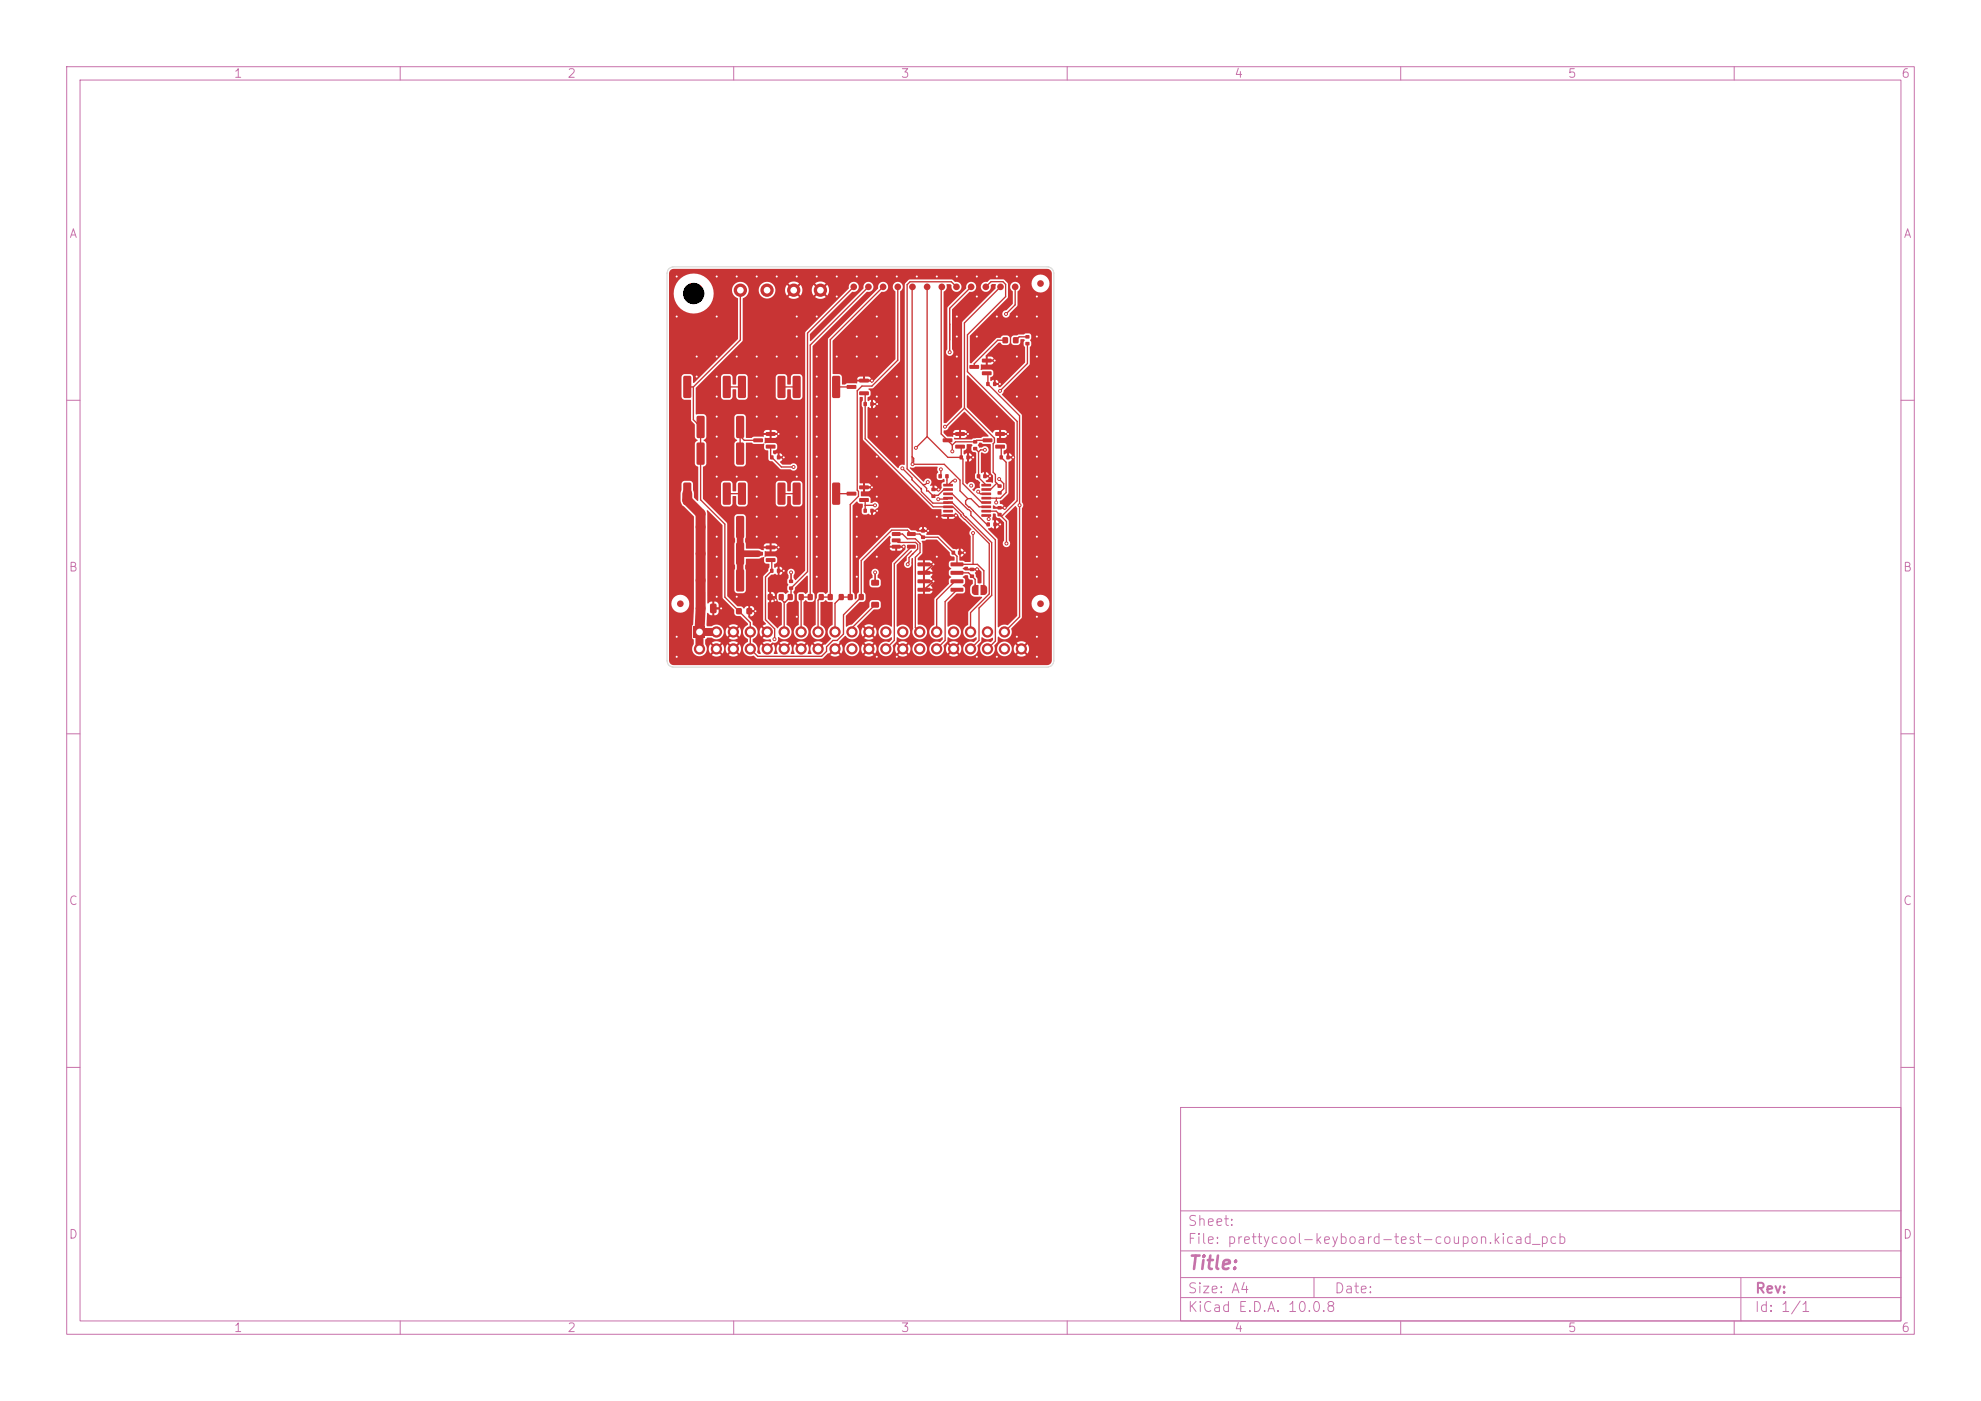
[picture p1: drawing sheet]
<svg xmlns="http://www.w3.org/2000/svg" width="297mm" height="210mm" viewBox="0 0 297 210" stroke-linecap="round" stroke-linejoin="round" font-family="sans-serif">
<defs><g id="words">
<text font-size="2" fill="#c872ab" x="178" y="190.8">Title:</text>
<g font-size="1.5" fill="#c872ab">
<text x="178" y="184.1">Sheet:</text>
<text x="178" y="186.8">File: prettycool-keyboard-test-coupon.kicad_pcb</text>
<text x="178" y="197">KiCad E.D.A. 10.0.8</text>
<text x="178" y="194.2">Size: A4</text>
<text x="200" y="194.2">Date:</text>
<text x="263" y="197">Id: 1/1</text>
<text x="263" y="194.2">Rev:</text>
</g>
<g font-size="1.3" fill="#c872ab">
<text x="35" y="12">1</text>
<text x="85" y="12">2</text>
<text x="135" y="12">3</text>
<text x="185" y="12">4</text>
<text x="235" y="12">5</text>
<text x="285" y="12">6</text>
<text x="10.3" y="36">A</text>
<text x="285.3" y="36">A</text>
<text x="10.2" y="86">B</text>
<text x="285.2" y="86">B</text>
<text x="10.2" y="136">C</text>
<text x="285.2" y="136">C</text>
<text x="10.2" y="186">D</text>
<text x="285.2" y="186">D</text>
<text x="35" y="200">1</text>
<text x="85" y="200">2</text>
<text x="135" y="200">3</text>
<text x="185" y="200">4</text>
<text x="235" y="200">5</text>
<text x="285" y="200">6</text>
</g>
</g></defs>
<g fill="none" stroke="#c872ab" stroke-width=".15">
<path d="M10 10h277v190h-277zM12 12h273v186h-273zM60 10v2M110 10v2M160 10v2M210 10v2M260 10v2M10 60h2M285 60h2M10 110h2M285 110h2M10 160h2"/>
<path d="M177 166h108v32h-108zM285 160h2M60 198v2M110 198v2M160 198v2M177 194.5h108M177 191.5h108M177 187.5h108M177 181.5h108M197 191.5v3M210 198v2M260 198v2"/>
<path d="M261 191.5v6.5"/>
</g>
<g fill="#c83434">
<path d="M104.5 66.4l.9-.1 .2 .2v2.9l-.1 .3h-.8l-.3-.2z"/>
<path d="M110.4 66.4l.9-.1 .3 .2v2.9l-.2 .3h-.8l-.2-.2z"/>
<path d="M147.9 57.3h.4v.5h-.4z"/>
<path d="M148.9 57.3h.5v.5h-.5z"/>
<path d="M110.7 56.4l.9-.1 .2 .2v2.9l-.1 .3h-.8l-.3-.2z"/>
<path d="M116.6 56.4l.9-.1 .3 .2v2.9l-.2 .3h-.8l-.2-.2z"/>
<path d="M149.6 73.7h.5v.4h-.5z"/>
<path d="M149.6 72.6h.5v.5h-.5z"/>
<path d="M137.6 84.3h1.8l.1 .5-.2 .1h-1.7l-.1-.2z"/>
<path d="M137.6 85.6h1.8l.1 .5-.2 .1h-1.7l-.1-.2z"/>
<path d="M137.6 86.9l1.8-.1 .1 .5-.2 .1h-1.7l-.1-.1z"/>
<path d="M137.6 88.1h1.8l.1 .5-.2 .1h-1.7l-.1-.1z"/>
<path d="M142.5 88.1h1.9v.5l-.1 .1h-1.7l-.1-.1z"/>
<path d="M142.5 86.9l1.9-.1v.5l-.1 .1h-1.7l-.1-.1z"/>
<path d="M142.5 85.6h1.9v.5l-.1 .1h-1.7l-.1-.2z"/>
<path d="M142.5 84.3h1.9v.5l-.1 .1h-1.7l-.1-.2z"/>
<path d="M143.2 66.7h1.4l.1 .5-.2 .1-1.2-.1-.1-.1z"/>
<path d="M143.2 64.8h1.4l.1 .5-.2 .1-1.2-.1-.1-.1z"/>
<path d="M141.4 65.7h1.3l.1 .5-.2 .1h-1.2l-.1-.1z"/>
<path d="M118.3 86.9h.6v.5h-.6z"/>
<path d="M118.3 87.9h.6v.5h-.6z"/>
<path d="M146.5 71.1h.4v.6h-.4z"/>
<path d="M147.4 71.1h.5v.6h-.5z"/>
<path d="M128.8 58.7h1.4l.1 .5-.2 .1-1.2-.1-.1-.1z"/>
<path d="M128.8 56.8h1.4l.1 .5-.2 .1-1.2-.1-.1-.1z"/>
<path d="M127 57.7h1.3l.1 .5-.2 .1h-1.2l-.1-.1z"/>
<path d="M115.5 68.3h.4v.5h-.4z"/>
<path d="M116.5 68.3h.5v.5h-.5z"/>
<path d="M118.9 56.4l.9-.1 .2 .2 .1 2.9-.2 .3h-.8l-.3-.2z"/>
<path d="M124.8 56.4l.9-.1 .3 .2v2.9l-.2 .3h-.8l-.2-.2z"/>
<path d="M130.7 87h1v.7h-1z"/>
<path d="M130.7 90.3h1v.7h-1z"/>
<path d="M143.9 68.3h.4v.5h-.4z"/>
<path d="M144.9 68.3h.5v.5h-.5z"/>
<path d="M118.9 72.4l.9-.1 .2 .2 .1 2.9-.2 .3h-.8l-.3-.2z"/>
<path d="M124.8 72.4l.9-.1 .3 .2v2.9l-.2 .3h-.8l-.2-.2z"/>
<path d="M110.4 91.2h.8v.8h-.8z"/>
<path d="M111.9 91.2h.8v.8h-.8z"/>
<path d="M102.5 72.4l.9-.1 .2 .2v2.9l-.1 .3h-.8l-.3-.2z"/>
<path d="M108.4 72.4l.9-.1 .3 .2v2.9l-.2 .3h-.8l-.2-.2z"/>
<path d="M149.2 66.7h1.4l.1 .5-.2 .1-1.2-.1-.1-.1z"/>
<path d="M149.2 64.8h1.4l.1 .5-.2 .1-1.2-.1-.1-.1z"/>
<path d="M147.4 65.7h1.3l.1 .5-.2 .1h-1.2l-.1-.1z"/>
<path d="M129.5 60.3h.4v.5h-.4z"/>
<path d="M130.5 60.3h.5v.5h-.5z"/>
<path d="M150.3 50.6h.8v.8h-.8z"/>
<path d="M151.9 50.6h.8v.8h-.8z"/>
<path d="M142.7 82.6h.5v.5h-.5z"/>
<path d="M143.7 82.6h.4v.5h-.4z"/>
<path d="M104.5 77.4l.9-.1 .2 .2v2.9l-.1 .3h-.8l-.3-.2z"/>
<path d="M110.4 77.4l.9-.1 .3 .2v2.9l-.2 .3h-.8l-.2-.2z"/>
<path d="M122.8 89.1h.7v.8h-.7z"/>
<path d="M121.1 89.1h.7v.8h-.7z"/>
<path d="M147.2 55.7h1.4l.1 .5-.2 .1-1.2-.1-.1-.1z"/>
<path d="M147.2 53.8h1.4l.1 .5-.2 .1-1.2-.1-.1-.1z"/>
<path d="M145.4 54.7h1.3l.1 .5-.2 .1h-1.2l-.1-.1z"/>
<path d="M128.8 74.7h1.4l.1 .5-.2 .1-1.2-.1-.1-.1z"/>
<path d="M128.8 72.8h1.4l.1 .5-.2 .1-1.2-.1-.1-.1z"/>
<path d="M127 73.7h1.3l.1 .5-.2 .1h-1.2l-.1-.1z"/>
<path d="M139.7 74.2h.5v.4h-.5z"/>
<path d="M139.7 73.1h.5v.5h-.5z"/>
<path d="M104.5 81.4l.9-.1 .2 .2v2.9l-.1 .3h-.8l-.3-.2z"/>
<path d="M110.4 81.4l.9-.1 .3 .2v2.9l-.2 .3h-.8l-.2-.2z"/>
<path d="M145.4 86.1h.6v.5h-.6z"/>
<path d="M145.4 85.1h.6v.5h-.6z"/>
<path d="M102.5 56.4l.9-.1 .2 .2v2.9l-.1 .3h-.8l-.3-.2z"/>
<path d="M108.4 56.4l.9-.1 .3 .2v2.9l-.2 .3h-.8l-.2-.2z"/>
<path d="M153.8 51.3h.5v.4h-.5z"/>
<path d="M153.8 50.3h.5v.4h-.5z"/>
<path d="M114.8 66.7h1.4l.1 .5-.2 .1-1.2-.1-.1-.1z"/>
<path d="M114.8 64.8h1.4l.1 .5-.2 .1-1.2-.1-.1-.1z"/>
<path d="M113 65.7h1.3l.1 .5-.1 .1h-1.3l-.1-.1z"/>
<path d="M145.9 67h.6v.5h-.6z"/>
<path d="M145.9 66h.6v.5h-.6z"/>
<path d="M140.7 71.1h.5v.6h-.5z"/>
<path d="M141.7 71.1h.5v.6h-.5z"/>
<path d="M133.7 79.8h1.2l.1 .5-.1 .1-1.1-.1-.1-.1z"/>
<path d="M133.7 80.7h1.2l.1 .5-.1 .1h-1.1l-.1-.1z"/>
<path d="M133.7 81.7h1.2l.1 .5-.1 .1-1.1-.1-.1-.1z"/>
<path d="M136 81.7h1.2l.1 .5-.2 .1-1-.1-.1-.1z"/>
<path d="M136 79.8h1.2l.1 .5-.2 .1-1-.1-.1-.1z"/>
<path d="M110.7 72.4l.9-.1 .2 .2v2.9l-.1 .3h-.8l-.3-.2z"/>
<path d="M116.6 72.4l.9-.1 .3 .2v2.9l-.2 .3h-.8l-.2-.2z"/>
<path d="M115.5 85.3h.4v.5h-.4z"/>
<path d="M116.5 85.3h.5v.5h-.5z"/>
<path d="M116.8 89.1h.7v.8h-.7z"/>
<path d="M115.1 89.1h.7v.8h-.7z"/>
<path d="M104.6 90.5h.7l.2 .1v1.1l-.1 .2h-.6l-.2-.1z"/>
<path d="M106.5 90.5h.7l.2 .1v1.1l-.1 .2h-.6l-.2-.1z"/>
<path d="M129.5 76.3h.4v.5h-.4z"/>
<path d="M130.5 76.3h.5v.5h-.5z"/>
<path d="M119.8 89.1h.7v.8h-.7z"/>
<path d="M118.1 89.1h.7v.8h-.7z"/>
<path d="M128.8 89.1h.7v.8h-.7z"/>
<path d="M127.1 89.1h.7v.8h-.7z"/>
<path d="M138.1 80.3h.6v.5h-.6z"/>
<path d="M138.1 79.3h.6v.5h-.6z"/>
<path d="M125.8 89.1h.7v.8h-.7z"/>
<path d="M124.1 89.1h.7v.8h-.7z"/>
<path d="M147.9 78.3h.5v.6h-.5z"/>
<path d="M148.9 78.3h.5v.6h-.5z"/>
<path d="M104.5 85.4l.9-.1 .2 .2v2.9l-.1 .3h-.8l-.3-.2z"/>
<path d="M110.4 85.4l.9-.1 .3 .2v2.9l-.2 .3h-.8l-.2-.2z"/>
<path d="M145.9 87.8l.8-.1v1.5h-.7l-.3-.3v-.8z"/>
<path d="M147 87.7h.7l.3 .3v.8l-.3 .4h-.7z"/>
<path d="M149.6 76.9h.5v.5h-.5z"/>
<path d="M149.6 75.9h.5v.4h-.5z"/>
<path d="M141.4 72.6l1.4-.1 .1 .4h-1.4z"/>
<path d="M141.4 73.2h1.4l.1 .3-1.4 .1z"/>
<path d="M141.4 73.9l1.4-.1 .1 .4h-1.4z"/>
<path d="M141.4 74.5h1.4l.1 .3-1.4 .1z"/>
<path d="M141.4 75.2l1.4-.1 .1 .4h-1.4z"/>
<path d="M141.4 75.8h1.4l.1 .3-1.4 .1z"/>
<path d="M141.4 76.5l1.4-.1 .1 .4h-1.4z"/>
<path d="M141.4 77.1h1.4l.1 .3-1.4 .1z"/>
<path d="M147.2 77.1h1.3l.1 .3-1.4 .1z"/>
<path d="M147.2 76.5l1.3-.1 .1 .4h-1.4z"/>
<path d="M147.2 75.8h1.3l.1 .3-1.4 .1z"/>
<path d="M147.2 75.2l1.3-.1 .1 .4h-1.4z"/>
<path d="M147.2 74.5h1.3l.1 .3-1.4 .1z"/>
<path d="M147.2 73.9l1.3-.1 .1 .4h-1.4z"/>
<path d="M147.2 73.2h1.3l.1 .3-1.4 .1z"/>
<path d="M147.2 72.6l1.3-.1 .1 .4h-1.4z"/>
<path d="M149.9 68.3h.4v.5h-.4z"/>
<path d="M150.9 68.3h.5v.5h-.5z"/>
<path d="M104.5 62.4l.9-.1 .2 .2v2.9l-.1 .3h-.8l-.3-.2z"/>
<path d="M110.4 62.4l.9-.1 .3 .2v2.9l-.2 .3h-.8l-.2-.2z"/>
<path d="M114.8 83.7h1.4l.1 .5-.2 .1-1.2-.1-.1-.1z"/>
<path d="M114.8 81.8h1.4l.1 .5-.2 .1-1.2-.1-.1-.1z"/>
<path d="M113 82.7h1.3l.1 .5-.1 .1h-1.3l-.1-.1z"/>
<path d="M104 93.9h1.7v1.7h-1.7z"/>
<circle cx="111" cy="43.5" r="1"/>
<circle cx="128" cy="43" r=".5"/>
<circle cx="147.8" cy="43" r=".5"/>
<circle cx="152.2" cy="43" r=".5"/>
<circle cx="141.2" cy="43" r=".5"/>
<circle cx="136.8" cy="43" r=".5"/>
<circle cx="156" cy="90.5" r=".5"/>
<circle cx="143.4" cy="43" r=".5"/>
<circle cx="132.4" cy="43" r=".5"/>
<circle cx="119" cy="43.5" r="1"/>
<circle cx="139" cy="43" r=".5"/>
<circle cx="130.2" cy="43" r=".5"/>
<circle cx="150" cy="43" r=".5"/>
<circle cx="156" cy="42.5" r=".5"/>
<circle cx="145.6" cy="43" r=".5"/>
<circle cx="123" cy="43.5" r="1"/>
<circle cx="134.6" cy="43" r=".5"/>
<circle cx="115" cy="43.5" r="1"/>
<circle cx="102" cy="90.5" r=".5"/>
<circle cx="104.9" cy="97.3" r=".85"/>
<circle cx="107.4" cy="94.7" r=".85"/>
<circle cx="107.4" cy="97.3" r=".85"/>
<circle cx="110" cy="94.7" r=".85"/>
<circle cx="110" cy="97.3" r=".85"/>
<circle cx="112.5" cy="94.7" r=".85"/>
<circle cx="112.5" cy="97.3" r=".85"/>
<circle cx="115" cy="94.7" r=".85"/>
<circle cx="115" cy="97.3" r=".85"/>
<circle cx="117.6" cy="94.7" r=".85"/>
<circle cx="117.6" cy="97.3" r=".85"/>
<circle cx="120.1" cy="94.7" r=".85"/>
<circle cx="120.1" cy="97.3" r=".85"/>
<circle cx="122.7" cy="94.7" r=".85"/>
<circle cx="122.7" cy="97.3" r=".85"/>
<circle cx="125.2" cy="94.7" r=".85"/>
<circle cx="125.2" cy="97.3" r=".85"/>
<circle cx="127.7" cy="94.7" r=".85"/>
<circle cx="127.7" cy="97.3" r=".85"/>
<circle cx="130.3" cy="94.7" r=".85"/>
<circle cx="130.3" cy="97.3" r=".85"/>
<circle cx="132.8" cy="94.7" r=".85"/>
<circle cx="132.8" cy="97.3" r=".85"/>
<circle cx="135.4" cy="94.7" r=".85"/>
<circle cx="135.4" cy="97.3" r=".85"/>
<circle cx="137.9" cy="94.7" r=".85"/>
<circle cx="137.9" cy="97.3" r=".85"/>
<circle cx="140.4" cy="94.7" r=".85"/>
<circle cx="140.4" cy="97.3" r=".85"/>
<circle cx="143" cy="94.7" r=".85"/>
<circle cx="143" cy="97.3" r=".85"/>
<circle cx="145.5" cy="94.7" r=".85"/>
<circle cx="145.5" cy="97.3" r=".85"/>
<circle cx="148.1" cy="94.7" r=".85"/>
<circle cx="148.1" cy="97.3" r=".85"/>
<circle cx="150.6" cy="94.7" r=".85"/>
<circle cx="150.6" cy="97.3" r=".85"/>
<circle cx="153.1" cy="97.3" r=".85"/>
<circle cx="145.9" cy="79.9" r=".3"/>
<circle cx="147.7" cy="67.4" r=".3"/>
<circle cx="149.8" cy="71.8" r=".3"/>
<circle cx="141.1" cy="70.3" r=".3"/>
<circle cx="149.9" cy="58.6" r=".3"/>
<circle cx="146.7" cy="73.7" r=".3"/>
<circle cx="152.9" cy="75.7" r=".3"/>
<circle cx="119.4" cy="92.4" r=".3"/>
<circle cx="122.5" cy="47.5" r=".3"/>
<circle cx="131.5" cy="41.5" r=".3"/>
<circle cx="107.4" cy="89.4" r=".3"/>
<circle cx="146.5" cy="98.5" r=".3"/>
<circle cx="116.4" cy="71.4" r=".3"/>
<circle cx="155.5" cy="83.4" r=".3"/>
<circle cx="134.5" cy="56.4" r=".3"/>
<circle cx="110.4" cy="53.4" r=".3"/>
<circle cx="122.5" cy="68.4" r=".3"/>
<circle cx="122.5" cy="41.5" r=".3"/>
<circle cx="128.5" cy="80.4" r=".3"/>
<circle cx="151.9" cy="68.6" r=".3"/>
<circle cx="113.4" cy="71.4" r=".3"/>
<circle cx="113.4" cy="89.4" r=".3"/>
<circle cx="107.4" cy="62.4" r=".3"/>
<circle cx="119.4" cy="71.4" r=".3"/>
<circle cx="145.1" cy="65" r=".3"/>
<circle cx="119.4" cy="80.4" r=".3"/>
<circle cx="104.4" cy="53.4" r=".3"/>
<circle cx="104.4" cy="56.4" r=".3"/>
<circle cx="143.5" cy="50.4" r=".3"/>
<circle cx="116.7" cy="65" r=".3"/>
<circle cx="125.5" cy="44.5" r=".3"/>
<circle cx="113.4" cy="80.4" r=".3"/>
<circle cx="143.5" cy="59.4" r=".3"/>
<circle cx="135.5" cy="82" r=".3"/>
<circle cx="128.5" cy="41.5" r=".3"/>
<circle cx="130.7" cy="57" r=".3"/>
<circle cx="101.4" cy="95.5" r=".3"/>
<circle cx="143.5" cy="41.5" r=".3"/>
<circle cx="143.3" cy="77.3" r=".3"/>
<circle cx="140.5" cy="41.5" r=".3"/>
<circle cx="139.9" cy="84.6" r=".3"/>
<circle cx="107.4" cy="86.4" r=".3"/>
<circle cx="101.4" cy="41.5" r=".3"/>
<circle cx="134.5" cy="41.5" r=".3"/>
<circle cx="146.5" cy="85.4" r=".3"/>
<circle cx="113.4" cy="53.4" r=".3"/>
<circle cx="128.5" cy="86.4" r=".3"/>
<circle cx="117.5" cy="85.6" r=".3"/>
<circle cx="155.5" cy="80.4" r=".3"/>
<circle cx="119.4" cy="65.4" r=".3"/>
<circle cx="122.5" cy="77.4" r=".3"/>
<circle cx="155.5" cy="95.5" r=".3"/>
<circle cx="152.5" cy="47.5" r=".3"/>
<circle cx="148.4" cy="71.4" r=".3"/>
<circle cx="128.5" cy="83.4" r=".3"/>
<circle cx="155.5" cy="68.4" r=".3"/>
<circle cx="140.7" cy="73.4" r=".3"/>
<circle cx="155.5" cy="74.4" r=".3"/>
<circle cx="155.5" cy="92.4" r=".3"/>
<circle cx="107.4" cy="71.4" r=".3"/>
<circle cx="113.4" cy="74.4" r=".3"/>
<circle cx="122.5" cy="56.4" r=".3"/>
<circle cx="155.5" cy="50.4" r=".3"/>
<circle cx="116.4" cy="62.4" r=".3"/>
<circle cx="139.1" cy="79.6" r=".3"/>
<circle cx="125.5" cy="53.4" r=".3"/>
<circle cx="107.4" cy="47.5" r=".3"/>
<circle cx="155.5" cy="71.4" r=".3"/>
<circle cx="110.4" cy="89.4" r=".3"/>
<circle cx="107.4" cy="80.4" r=".3"/>
<circle cx="119.4" cy="41.5" r=".3"/>
<circle cx="155.5" cy="86.4" r=".3"/>
<circle cx="149.9" cy="57.6" r=".3"/>
<circle cx="122.5" cy="74.4" r=".3"/>
<circle cx="150.6" cy="76.1" r=".3"/>
<circle cx="107.4" cy="83.4" r=".3"/>
<circle cx="155.5" cy="47.5" r=".3"/>
<circle cx="113.4" cy="41.5" r=".3"/>
<circle cx="131.5" cy="65.4" r=".3"/>
<circle cx="146.5" cy="41.5" r=".3"/>
<circle cx="113.4" cy="77.4" r=".3"/>
<circle cx="155.5" cy="44.5" r=".3"/>
<circle cx="146.5" cy="50.4" r=".3"/>
<circle cx="134.5" cy="65.4" r=".3"/>
<circle cx="131.5" cy="53.4" r=".3"/>
<circle cx="107.4" cy="56.4" r=".3"/>
<circle cx="107.4" cy="74.4" r=".3"/>
<circle cx="119.4" cy="50.4" r=".3"/>
<circle cx="146.5" cy="44.5" r=".3"/>
<circle cx="149.5" cy="62.4" r=".3"/>
<circle cx="119.4" cy="62.4" r=".3"/>
<circle cx="149.5" cy="47.5" r=".3"/>
<circle cx="117.5" cy="68.6" r=".3"/>
<circle cx="131.5" cy="71.4" r=".3"/>
<circle cx="128.5" cy="50.4" r=".3"/>
<circle cx="107.4" cy="68.4" r=".3"/>
<circle cx="113.4" cy="68.4" r=".3"/>
<circle cx="119.4" cy="68.4" r=".3"/>
<circle cx="137.5" cy="41.5" r=".3"/>
<circle cx="128.5" cy="77.4" r=".3"/>
<circle cx="110.4" cy="71.4" r=".3"/>
<circle cx="155.5" cy="65.4" r=".3"/>
<circle cx="149.5" cy="98.5" r=".3"/>
<circle cx="134.5" cy="59.4" r=".3"/>
<circle cx="134.5" cy="62.4" r=".3"/>
<circle cx="131.5" cy="62.4" r=".3"/>
<circle cx="155.5" cy="56.4" r=".3"/>
<circle cx="131.5" cy="83.4" r=".3"/>
<circle cx="134.5" cy="98.5" r=".3"/>
<circle cx="122.5" cy="62.4" r=".3"/>
<circle cx="143.5" cy="53.4" r=".3"/>
<circle cx="139.9" cy="87.1" r=".3"/>
<circle cx="107.4" cy="41.5" r=".3"/>
<circle cx="131.5" cy="47.5" r=".3"/>
<circle cx="107.4" cy="65.4" r=".3"/>
<circle cx="122.5" cy="71.4" r=".3"/>
<circle cx="116.4" cy="80.4" r=".3"/>
<circle cx="122.5" cy="59.4" r=".3"/>
<circle cx="107.4" cy="53.4" r=".3"/>
<circle cx="152.5" cy="41.5" r=".3"/>
<circle cx="143.5" cy="47.5" r=".3"/>
<circle cx="122.5" cy="65.4" r=".3"/>
<circle cx="116.4" cy="41.5" r=".3"/>
<circle cx="155.5" cy="59.4" r=".3"/>
<circle cx="131.5" cy="60.6" r=".3"/>
<circle cx="119.4" cy="53.4" r=".3"/>
<circle cx="116.4" cy="92.4" r=".3"/>
<circle cx="155.5" cy="77.4" r=".3"/>
<circle cx="116.4" cy="53.4" r=".3"/>
<circle cx="122.5" cy="86.4" r=".3"/>
<circle cx="113.3" cy="91.6" r=".3"/>
<circle cx="122.5" cy="83.4" r=".3"/>
<circle cx="131.5" cy="50.4" r=".3"/>
<circle cx="101.4" cy="47.5" r=".3"/>
<circle cx="131.5" cy="80.4" r=".3"/>
<circle cx="131.5" cy="98.5" r=".3"/>
<circle cx="145.9" cy="68.6" r=".3"/>
<circle cx="116.3" cy="90" r=".3"/>
<circle cx="119.4" cy="83.4" r=".3"/>
<circle cx="128.5" cy="53.4" r=".3"/>
<circle cx="116.7" cy="82.1" r=".3"/>
<circle cx="122.5" cy="53.4" r=".3"/>
<circle cx="149.5" cy="41.5" r=".3"/>
<circle cx="140.5" cy="83.4" r=".3"/>
<circle cx="151.1" cy="65" r=".3"/>
<circle cx="149.1" cy="54" r=".3"/>
<circle cx="144.7" cy="82.8" r=".3"/>
<circle cx="113.4" cy="62.4" r=".3"/>
<circle cx="152.5" cy="53.4" r=".3"/>
<circle cx="140.5" cy="77.4" r=".3"/>
<circle cx="116.4" cy="77.4" r=".3"/>
<circle cx="125.5" cy="41.5" r=".3"/>
<circle cx="131.5" cy="76.6" r=".3"/>
<circle cx="131.5" cy="59.4" r=".3"/>
<circle cx="110.4" cy="41.5" r=".3"/>
<circle cx="155.5" cy="62.4" r=".3"/>
<circle cx="131.5" cy="74.4" r=".3"/>
<circle cx="113.4" cy="56.4" r=".3"/>
<circle cx="152.5" cy="59.4" r=".3"/>
<circle cx="134.5" cy="68.4" r=".3"/>
<circle cx="108.1" cy="91.2" r=".3"/>
<circle cx="122.5" cy="80.4" r=".3"/>
<circle cx="155.5" cy="98.5" r=".3"/>
<circle cx="113.4" cy="59.4" r=".3"/>
<circle cx="130.7" cy="73.1" r=".3"/>
<circle cx="113.4" cy="86.4" r=".3"/>
<circle cx="149.9" cy="78.6" r=".3"/>
<circle cx="155.5" cy="53.4" r=".3"/>
<circle cx="119.4" cy="77.4" r=".3"/>
<circle cx="131.5" cy="68.4" r=".3"/>
<circle cx="119.4" cy="47.5" r=".3"/>
<circle cx="152.5" cy="95.5" r=".3"/>
<circle cx="101.4" cy="98.5" r=".3"/>
<circle cx="143.5" cy="56.4" r=".3"/>
<circle cx="107.4" cy="59.4" r=".3"/>
<circle cx="141.7" cy="64" r=".3"/>
<circle cx="150.9" cy="81.5" r=".3"/>
<circle cx="137.3" cy="67.1" r=".3"/>
<circle cx="142.8" cy="67.7" r=".3"/>
<circle cx="143.2" cy="72" r=".3"/>
<circle cx="150.8" cy="47.1" r=".3"/>
<circle cx="118.6" cy="85.8" r=".3"/>
<circle cx="131.2" cy="85.8" r=".3"/>
<circle cx="135.3" cy="70.2" r=".3"/>
<circle cx="119" cy="70" r=".3"/>
<circle cx="149.3" cy="75.3" r=".3"/>
<circle cx="136.8" cy="69.6" r=".3"/>
<circle cx="139.1" cy="72.3" r=".3"/>
<circle cx="145.6" cy="72.8" r=".3"/>
<circle cx="140.7" cy="74.8" r=".3"/>
<circle cx="131.2" cy="75.7" r=".3"/>
<circle cx="136.1" cy="84.6" r=".3"/>
<circle cx="148.2" cy="77.8" r=".3"/>
<circle cx="142.4" cy="52.8" r=".3"/>
<circle cx="116.1" cy="95.8" r=".3"/>
</g>
<g fill="none" stroke="#c83434" stroke-width=".2">
<path d="M103 58h1M104 58v4.9l1 1.1M109 58h2.2M111 43.5v7.5l-7 7M117.2 58h2.2M125.4 58h2.3M128 43l-6.9 6.9v35.8l-2.5 2.5v1.2l-.9 .9h-.1M129.5 59h.1M129.5 59l.2 .1v6.7l10.2 10.2h3l1.2 1.2v.1l4.2 4.2v7.5l-2.8 2.8v2.9M129.6 59h.1M130.2 43l-8.7 8.7v37.8h-1.4M132.4 43l-7.9 7.9v38.6h-1.4l-.5 .5v4.7"/>
<path d="M134.6 43v11l-3.9 3.9h-1.5l-.7 .7v14.9l.2 .2v.7l-1.2 1.2v13.9h-1.4l-.9 .9v4.3M136.8 43v26.4l.1 .2h4.7l2.3 2.4v1.6l1.2 1.1M139 43v22.4M141.2 43l-.1 .1v22l1.7 1.6M142.4 48.6h.1M143.4 43l-.8-.8h-6.2l-.4 .5v27.6l2.9 2.9v.4h.3l.7 .8M145.6 43l-3.2 3.2v6.6M146.1 55h.1M147.8 43l.8-.8h1.8l.4 .4v1.9l-5.8 5.7v5.5l7.5 7.5v11.9l-2.4 2.3M147.9 56h.1M147.9 56l.2 .1v1.5M148.1 57.6h.1"/>
<path d="M148.1 57.6l4.8 4.7v30.2l-2.3 2.2M150 43l-5.4 5.4v12.8M150.7 51h-1.1l-3.5 3.5v.5M152.2 43v2.7l-1.4 1.4M152.3 51h.1M154 51.5h.1M154 51.5v3l-4.1 4.1M154 50.5h-1.2l-.5 .5M105 68h.1M105 64h.1M105 64v10.9l3.7 3.7v10.9l3.8 3.8v4l1.1 1.1h9.6l.7-.8v-.6l1-1h.6l1-1v-2.8l2.6-2.7v-5.5l4.6-4.5h2.4l.5 .5M109 74h2.2"/>
<path d="M111 68h.1M111 64h.1M111 65.4l.6 .6h2.1M111 64v4M115.5 67h.1M115.5 67v1.4l.2 .2M115.6 68.5l1.6 1.5h1.8M115.7 68.6h.1M117.2 74h2.2M125.4 74h2.3M129.5 75h.1M129.6 75h.1"/>
<path d="M129.6 75l.1 .1v1.5M129.7 60.6h.1M129.7 76.4h.1M129.7 75.7h1.5M135.3 70.2l1.4 1.4v.3l1.4 1.4M136.8 68.5l.2 .2v.6M136.8 69.5v.1M138.1 73.3v.4l1.8 1.7h2.1l.1-.1M139 65.4l3.1 3.2h2M139 65.4l-1.7 1.7M139.1 72.3l-.4 .3h-.4M139.9 74.4h.1"/>
<path d="M141.1 70.3v1l-.1 .1M142 71.4h.1M142 71.4v1.2l.1 .1M142.1 66h.1M142.1 75.4h.1M142.1 75.3h.1M142.1 75.3v.1M142.1 72.7h.1M142.1 74h.6l2.4 2.4h.1l.4 .3v.5l3.6 3.7v15.2l-1.2 1.2M142.1 74.7h.6M142.1 73.4h-.6l-.9 .8h-.5l-.2 .2M142.1 75.3h.6l1.7 1.7v.2l4.3 4.1v7.9l-1.9 1.9v4.9l-1.3 1.3"/>
<path d="M142.1 74.7h.1M142.1 74.7l-.1 .1h-1.3M142.8 66.7v1M142.8 67.7h.1M143.2 72h-.4l-.7 .7M143.9 67h.1M143.9 67l.2 .1v1.5M144.1 68.6l.3 .2v3.7l2.8 2.8h.7M144.6 61.2l4.5 4.5v.6l-.2 .2v4.3l.3 .3v1.1l.2 .2M144.6 61.2l-2.8 2.8h-.1M145.1 74.7h.5l1.2 1.3h1.1M145.1 74.7l-.3 .4v.4l.4 .5h.2l2.5 2.6h.3"/>
<path d="M145.9 79.9v4.7M146.2 67.2h.1M146.2 67.2l.5 .6M146.7 73.7l.3 .3h.9M146.7 67.8v3.8l1.2 1.1M146.7 71.4h.1M147.2 77.3h.7M147.7 67.4h-.7l-.3 .4M147.9 72.7h.1M147.9 76.6h1.5l1.5 1.6v3.3M148.1 66h-1.7l-.2 .2h-2.9l-.5 .5M148.2 77.5v.3"/>
<path d="M149.3 75.3h.1M149.4 74.7v.7l-.1-.1M149.4 72.4l-.9 1h-.6M149.4 72.4l.5 .5M149.8 71.8l.7 .7v.8l-.6 .6M149.9 73.9h.1M149.9 77.1h.1M149.9 72.9h.1M149.9 67h.1M149.9 67l.2 .1v1.5M150.1 68.6h.1M150.1 68.6l.7 .7v4.5l-.8 .9h-2.1"/>
<path d="M110.8 91.6h.1M115.5 84h.1M115.5 84l.2 .1v1.5M115.7 85.6h.1M115.7 85.6l-.9 .9v6.4l1.3 1.4v1.5M116.1 95.8h.1M117.1 89.5v.3l.5 .5M117.6 90.3v4.4M120.1 89.5v5.2M120.1 89.5h.1M131.2 90.7l-3.5 3.4v.6M134.4 80.1h.9l.7 .7h1.2l.7 .7v1.3l-.7 .7v10.6l.7 .6"/>
<path d="M134.4 81l.3 .3h2.6l.3 .3v.7l-1.3 1.3v.6l-.2 .2v.2M134.4 81h.1M136.6 80.1h1.3l.5 .4M136.6 80v.1M136.6 82h.1M136.6 82l-2.5 2.5v11.5l-1.3 1.3M138.4 80.5h2.2l2.9 2.9v1.2h3l1 1v2.8M138.4 80.5h.1M142.9 82.8h.1M143.5 88.4l-1.8 1.8v5.8l-1.3 1.3M143.5 87.1h-.3l-2.8 2.8v4.8M143.5 85.9h1.7l1 1v1.5"/>
<path d="M146.2 88h.1M147.5 88.4h.1"/>
</g>
<g fill="none" stroke="#c83434" stroke-width=".25">
<path d="M129.5 57.1h1.2M147.9 54.1h1.2M149.1 57.6h.8M115.5 65.1h1.2M116.7 68.6h.8M129.5 73.1h1.2M130.7 60.6h.8M130.7 76.6h.8M138.4 79.6h.7M139.9 73.4h.8M142.1 77.3h1.2M143.9 65.1h1.2"/>
<path d="M145.1 68.6h.8M147.7 71.4h.7M149.2 78.6h.7M149.9 76.1h.7M149.9 65.1h1.2M151.1 68.6h.8M106.9 91.2h1.2M112.3 91.6h1M115.5 89.5l.8 .5M115.5 82.1h1.2M116.7 85.6h.8M118.6 85.8v1.3"/>
<path d="M131.2 85.8v1.6M134.4 82h1.1M138.5 84.6h1.4l-1.4 1.3M138.5 87.1h1.4l-1.4 1.3M143.9 82.8h.8M145.7 85.4h.8"/>
</g>
<path d="M103 74v1l2 2v14.2l-.1 3.5" fill="none" stroke="#c83434" stroke-width="1.5"/>
<path d="M107.4 94.7h-2.5v2.6" fill="none" stroke="#c83434" stroke-width="1.2"/>
<path d="M111 79v8M111 83h2.7" fill="none" stroke="#c83434" stroke-width="1"/>
<g fill="#c83434">
<path d="M148.9 77h.4a.56 .56 0 0 0 .6 .7l.6 .6v2.7a.57 .57 0 0 0 0 .8 .57 .57 0 0 0 .8 0 .57 .57 0 0 0-.1-.8v-2.9l-.5-.7 1.6-1.5 .2 .3v16.1l-1.5 1.4a1.37 1.37 0 0 0-1.4 .3v-13.1l-1.4-1.6v-.1h.1a.43 .43 0 0 1 .7 0v-.4h.3v.4a.43 .43 0 0 0 .4-.4h-.7v-.8h.3v.5h.4a.43 .43 0 0 0-.4-.5h-.5z"/>
<path d="M128.9 59.5h.4l.1 .1-.2 1.2 .2 .3v4.9l10.3 10.3h1.4v.8h2.1l-.1-.2h.2l2.3 2.5a.61 .61 0 0 0-.1 1v3.8h-.8l-.3-.1-.5-.1-.2-1h.3v.5a.43 .43 0 0 0 .5-.5h-.8v-.8h.3v.5h.5a.43 .43 0 0 0-.5-.5h-.3a.43 .43 0 0 1-.6 .1h-.3l-2-2.1h-1.8l-.1-.2 .1-.3h-1.4l-.3-.2h-.7l-.1-.1h1.7v-.4h.3v.4h.5a.43 .43 0 0 0-.5-.4h-.5l-.2 .4h-1.3l-.4-.3h-2.5l-4.8 4.7v4.9l-.3 .4v.6l-.3 .2-.1-.8-.3-.4v-11.3h13.3l.2 .3 .2 .1h.5v-.4h.3v.4h.6l.3-.4h-15.4v-1.6l.7-.6 .3 .3h.5l.1 .5-.2 .3v.6l.3 .2h.4a.43 .43 0 0 1 .6 .1l.1-.5h.3v.5a.43 .43 0 0 0 .4-.5h-.7l.2-.3h.5v-.1a.57 .57 0 0 0 .3-.9 .57 .57 0 0 0-.9 0l-.2-.1v-.5l-.1-.3-1.2-.1-.1-.1v-.6h.3v-.5h.3v.5l.6-.1 .3-.3v-.1h-1.2v-.8h.3v.5l.9-.1-.2-.2-.2-.1-1.2-.1h-.1z"/>
<path d="M144.3 85.2l.4-.3 .4 .1v.2h1.2l.1-.1h.1l.7 .6v1.6a.4 .4 0 0 1-.6 0v-.5l-.3-.4v-.2a.43 .43 0 0 1 0-.7h-1.6z"/>
<path d="M145 56.3h.1l7 7v11.6l-1.5 1.6-.1-.2-1.7-.1 .1-.5 .3 .3h1.3a.59 .59 0 0 0-.6-.5v-.5h.3l1-1.1v-4.6l.1-.1a.43 .43 0 0 0 .4-.5h-.5l-.2-.2v-.6h.3v.5h.4a.43 .43 0 0 0-.4-.5h-.4l-.3 .2-.1-.1v-.5l.3-.1 .1-.2v-.5l-.1-.2-1.3-.1-.1-.1v-.6h.4v-.5h.3v.5l.6-.1 .3-.3v-.1h-1.2v-.8h.3v.5h.9l-.2-.3-.2-.2-1.3 .1-.5 .3-3.8-3.7z"/>
<path d="M136.5 70.1v-.1a.64 .64 0 0 0 .8-.1h3.2l.1 .2a.58 .58 0 0 0 .1 .7l-.3 .3 .1 .7 .2 .1 .4 .1 .4-.2 .1 .4-.4 .2v.8l-.5 .5-.1-.2h-.6l-.2-.2v-.5h.3v.4h.5a.43 .43 0 0 0-.5-.4h-.6l-.1-.1a.59 .59 0 0 0-.1-.9 .59 .59 0 0 0-.8 .4l-2.1-2z"/>
<path d="M144.9 66.6h.7a.22 .22 0 0 1 .2 .2 .22 .22 0 0 1-.2 .2v.4a.52 .52 0 0 0 .7 .4l.1 .1v2.9l-.2 .3v.5a.42 .42 0 0 0 .4 .4l.4 .3-.1 .8-.1 .1a.64 .64 0 0 0-.8 .4l-.2-.2a.59 .59 0 0 0 .3-.8 .59 .59 0 0 0-.8-.2l-.3 .2-.3-.3v-3.1h.3v-.5h.3v.5a.43 .43 0 0 0 .4-.5h-.7v-.8h.3v.5h.4a.43 .43 0 0 0-.4-.5h-.4l-.3 .2-.1-.1v-.5l.3-.1 .1-.2z"/>
<path d="M146.8 66.4h.3l.3 .2h1.1l.1 4.2 .3 .5v1l-.1 .1-.9-.1-.1-.2v-.1a.45 .45 0 0 0 .4-.5h-.4l-.2-.1-.1-.6h.3v.4h.4a.43 .43 0 0 0-.4-.4h-.4l-.2 .1h-.1v-3l.1-.1a.58 .58 0 0 0 .8 .1 .58 .58 0 0 0 0-.9 .58 .58 0 0 0-.8 .1 .41 .41 0 0 1-.5-.2 .41 .41 0 0 1 .1-.5z"/>
<path d="M141.5 64.5a.6 .6 0 0 0 .7-.5l2.4-2.3 3.6 3.7-.9 .1-.2 .1-1.2 .1-.2 .2h-2.6v-.3l.7 .1v-.5h.3v.5l.6-.1 .3-.4h-2.1l-.1 .3-.8-.1-.5-.6 2.3 .1v-.5h.3v.5h.9l-.1-.2-.3-.2-1.3-.1-.3 .2-.1 .2h-1.4z"/>
<path d="M100.5 40.5l.5-.2h56a.71 .71 0 0 1 .7 .7v58a.7 .7 0 0 1-.7 .7h-56a.7 .7 0 0 1-.7-.7v-8.5h.4a1.35 1.35 0 0 0 1.9 1.2 1.35 1.35 0 0 0 .3-2.2 1.35 1.35 0 0 0-2.2 .7v.3h-.4v-16.6h1.7v1.2l.2 .6 1.8 1.7v13.8l-.1 2.4-.1 .3v1.7l.2 .3v.7a1.1 1.1 0 0 0 .6 1.7 1.1 1.1 0 0 0 1.4-1.1h.3v.3l.2 .5 .5-.5 .2 .2-.5 .5 .1 .1a1.15 1.15 0 0 0 1.3-.1l-.5-.5 .3-.2 .4 .5 .2-.5 .1-.3h.2v.3l.2 .5 .5-.5 .2 .2-.5 .5 .1 .1a1.15 1.15 0 0 0 1.4-.1l-.5-.5 .2-.2 .5 .5v-.1a1.14 1.14 0 0 0 0-1.3l-.5 .4-.2-.2 .5-.4-.1-.1a1.14 1.14 0 0 0-1.4 .1l.5 .4-.2 .2-.5-.4-.2 .6h-.2l-.3-.6-.4 .4-.3-.2 .5-.4-.1-.1a1.14 1.14 0 0 0-1.3 .1l.5 .4-.2 .2-.5-.4-.2 .6h-.3l-.3-.7v-.6l.3-.3h.7a1.1 1.1 0 0 0 1.2 .1 1.1 1.1 0 0 0 .6-1.1h.3v.4l.2 .4 .5-.4 .2 .2-.5 .4 .1 .1a1.15 1.15 0 0 0 1.4-.1l-.5-.4 .2-.2 .5 .4v-.1a1.14 1.14 0 0 0 0-1.3l-.5 .5-.2-.2 .5-.5-.1-.1a1.14 1.14 0 0 0-1.4 .1l.5 .5-.2 .2-.5-.5-.2 .6h-.3a1.12 1.12 0 0 0-1.8-.7h-.6l-.2-.2 .1-1.7 .1-.1a.66 .66 0 0 0 .7 .3v-.8h.3v.8l.5-.1 .1-.4v-.3h-.9v-1.2h.3v.9h.6v-.4a.66 .66 0 0 0-.9-.5h-.4l-.2 .3-.2-.1v-13.5v-.3v-.1l2.3 2.2v10.9l1.8 1.8v.6l.1 .2 .3 .1 .5 .1 1.1 1v.2a1.2 1.2 0 0 0-.7 1.1 1.2 1.2 0 0 0 .7 1.1v.4a1.14 1.14 0 0 0-.6 1.5 1.14 1.14 0 0 0 1.5 .6l.6 .4h9.6l1.5-1.2 .3 .2-.5 .5 .1 .1a1.15 1.15 0 0 0 1.3-.1l-.5-.5 .2-.2 .5 .5 .2-.5v-.3h.3v.2a1.1 1.1 0 0 0 1.2 1 1.1 1.1 0 0 0 1-1.2h.3v.3l.3 .5 .4-.5 .2 .2-.4 .5 .1 .1a1.15 1.15 0 0 0 1.3-.1l-.5-.5 .2-.2 .5 .5 .1-.1a1.14 1.14 0 0 0-.1-1.3l-.5 .4-.2-.2 .5-.4-.1-.1a1.14 1.14 0 0 0-1.3 .1l.4 .4-.2 .2-.4-.4-.3 .6h-.3a1.1 1.1 0 0 0-1.1-1 1.1 1.1 0 0 0-1.1 1h-.3l-.2-.6-.5 .4-.2-.2 .5-.4-.1-.2 1-.9a1.11 1.11 0 0 0 1.3 .5 1.11 1.11 0 0 0 .7-1.2h.3v.4l.3 .4 .4-.4 .2 .2-.4 .4 .1 .1a1.15 1.15 0 0 0 1.3-.1l-.5-.4 .2-.2 .5 .4 .1-.1a1.14 1.14 0 0 0-.1-1.3l-.5 .5-.2-.2 .5-.5-.1-.1a1.14 1.14 0 0 0-1.3 .1l.4 .5-.2 .2-.4-.5-.3 .6h-.3l-.3-.8 2.5-2.4 .7-.1 .3-.2v-.8l-.2-.3-1-.1-.3 .2-.1 .2-.1 .7-2.5 2.6-.9 .4-.1-.1v-1.5l2.1-2.1 .5-.1 .3-.2 .1-.9-.3-.4v-1.6h.8l.1 .7 .3 .2h1l.2-.1 .1-.2v-.7l-.1-.2-.3-.2v-.4a.57 .57 0 0 0 0-.8 .57 .57 0 0 0-.8 0 .57 .57 0 0 0 0 .8v.4l-.3 .2-.2 .3h-.8v-2.9l2.1-2.1h1.8l.1 .3 .3 .2h.4v-.5h.3v.5l.5-.1 .3-.2v-.2h-3.7l1.7-1.8h.1l.2 .2-.2 .3 .1 .7-.1 .3h1.9l.1-.1h.3v.7l-2 2.1v9.4a1.14 1.14 0 0 0-1.7 0 1.14 1.14 0 0 0 .1 1.7 1.14 1.14 0 0 0 1.6-.1v.4l-.3 .3a1.11 1.11 0 0 0-1.6 .5 1.11 1.11 0 0 0 .6 1.6 1.11 1.11 0 0 0 1.5-.8v-.3h.3v.3l.2 .5 .5-.5 .2 .2-.5 .5a1.14 1.14 0 0 0 1.5 0l-.5-.5 .2-.2 .5 .5 .2-.5v-.3h.3v.2a1.1 1.1 0 0 0 1.7 .8 1.1 1.1 0 0 0 0-1.9 1.1 1.1 0 0 0-1.7 .9h-.3l-.2-.6-.5 .4-.2-.2 .5-.4-.1-.1a1.14 1.14 0 0 0-1.4 .1l.5 .4-.2 .2-.5-.4-.2 .6h-.3l-.1-.4 .6-.7 .1-.6a1.14 1.14 0 0 0 1.6 0 1.14 1.14 0 0 0 0-1.6 1.14 1.14 0 0 0-1.6 0l-.1-9.2 2.2-2.2h.1v.2l-.7 .7-.1 .6-.1 .1a.56 .56 0 0 0-.2 .8 .56 .56 0 0 0 .8 .2 .56 .56 0 0 0 .2-.8v-.5l.2-.2 .1 10.5a1.13 1.13 0 0 0 .8 1.7 1.13 1.13 0 0 0 1.3-1.3 1.26 1.26 0 0 0-1.4-.9v-4.6h.8v-.4h.3v.4h.9l.2-.4h-1.4v-1.3h.3v1h1.1l-.3-.5 .3-.5h-1.4v-1.3h.3v1h1.1l-.3-.5 .3-.5h-1.4v-1.3h.3v1h1.1l-.3-.4 .3-.6h-1.4v-.7h.3v.4h1.1l-.1-.3-.3-.1-1.8-.1v-.2l.7-.8v-1.5l-.1-.3 .5-.1 .2-.1h1.6l1.9 1.9a.49 .49 0 0 0 .6 .6l.1 .2v.4l-.6 .1-.2 .2v.6l.3 .3-.4 .5 .1 .4 .3 .4-.3 .4v.6l-2.2 2.2v4a1.14 1.14 0 0 0-.6 1.7 1.14 1.14 0 0 0 1.8 .1v.4l-.3 .3a1.11 1.11 0 0 0-1.6 .5 1.11 1.11 0 0 0 .6 1.6 1.11 1.11 0 0 0 1.5-.8v-.3h.3v.3l.3 .5 .4-.5 .2 .2-.4 .5a1.14 1.14 0 0 0 1.4 0l-.5-.5 .2-.2 .5 .5 .1-.1a1.14 1.14 0 0 0-.1-1.3l-.5 .4-.2-.2 .5-.4-.1-.1a1.14 1.14 0 0 0-1.3 .1l.4 .4-.2 .2-.4-.4-.3 .6h-.3l-.1-.4 .6-.7 .1-.6a1.14 1.14 0 0 0 1.6 0 1.14 1.14 0 0 0 0-1.6 1.14 1.14 0 0 0-1.6 0v-3.6l1.3-1.3h.9l.3-.2 .1-.7-.4-.3 .4-.4v-.4l-.4-.5 .4-.3 .4 .1a.53 .53 0 0 0 .7 .6l.1 .6-.3 .3-.2 .3 .1 .9 .4 .4h1.3v.2l-2 2.1-.1 2a1.14 1.14 0 0 0-.5 1.7 1.14 1.14 0 0 0 1.8 .1v.4l-.3 .3a1.11 1.11 0 0 0-1.6 .5 1.11 1.11 0 0 0 .6 1.6 1.11 1.11 0 0 0 1.5-.8l-.1-.7 .6-.6v-.6l.2-.1a1.26 1.26 0 0 0 1.5 .1l.1 .4-.3 .2a1.16 1.16 0 0 0-1.4 .4 1.16 1.16 0 0 0 .1 1.5 1.1 1.1 0 0 0 1.3 .2 1.1 1.1 0 0 0 .6-1.1h.3v.2a1.1 1.1 0 0 0 1.2 1 1.1 1.1 0 0 0 1-1.2h.3v.3l.2 .5 .5-.5 .2 .2-.5 .5 .1 .1a1.15 1.15 0 0 0 1.3-.1l-.4-.5 .2-.2 .4 .5 .1-.1a1.14 1.14 0 0 0-.1-1.3l-.4 .4-.2-.2 .4-.4-.1-.1a1.14 1.14 0 0 0-1.3 .1l.5 .4-.2 .2-.5-.4-.2 .6h-.3a1.1 1.1 0 0 0-1.1-1 1.1 1.1 0 0 0-1.1 1h-.3l-.1-.4 .5-.6 .1-.8a1.18 1.18 0 0 0 1.5 .3 1.18 1.18 0 0 0 .4-1.5l1.6-1.6v-2.1h1.4l.1 .3a1.35 1.35 0 0 0 2.2 .7 1.35 1.35 0 0 0-.3-2.2 1.35 1.35 0 0 0-2 1.2h-1.4v-14.4a.6 .6 0 0 0 0-.8v-13l-3-3.2 .3-.6 3.9-3.9v-2.5l.2-.3v-.5a.37 .37 0 0 1 0-.6l-.1-.6-.2-.1h-.6l-.2 .1h-.7l-1.1 .3-.1 .2v.8l.1 .2 .3 .1h.6l.2-.1 .2-.8h.5l.1 .2-.1 .3v.4l.2 .4v2.3l-3.7 3.6h-.3v-.3h-.5l-.2-.2v-.6h.3v.5h.4l-.1-.3-.3-.2h-.4l-.3 .2-.1-.1v-.5l.3-.1 .1-.2v-.6l-.3-.2-1.5 .1-.1-.1v-.7l.8-.1v-.4h.3v.4h.5l.2-.1 .2-.3h-1.2v-.8h.3v.5h.9l-.2-.3-.2-.1-.8-.1v-.1l1.9-1.9h.3l.4 .3h.6l.3-.1 .1-.3-.1-.8-.3-.2h-.6l-.2 .1-.2 .2-.6 .1-3.7 3.7h-.2h-.1v-4l3.3-3.4h1.6v.1a.57 .57 0 0 0 .6 .5 .57 .57 0 0 0 .5-.6l1.1-1.2 .1-2.1a.76 .76 0 0 0 .2-1.2h1.8l.1 .3a1.35 1.35 0 0 0 2.2 .7 1.35 1.35 0 0 0-.3-2.2 1.35 1.35 0 0 0-2 1.2h-1.8l-.1-.1a.78 .78 0 0 0-1.1 .2 .78 .78 0 0 0 .2 1.1v1.9l-.9 .9-.4 .1-.2 .4h-1.6l2.4-2.4v-2l-.7-.7h-1.9l-.5 .4a.77 .77 0 0 0-.9 .7 .77 .77 0 0 0 .9 .8 .77 .77 0 0 0 .6-1.1l.1-.1h.6l-.1 .7-4.9 5-.1 12.7-2.4 2.4-.3-.1v-10.6h.3a.56 .56 0 0 0 .8 .6 .56 .56 0 0 0 .1-1v-5.9l2.6-2.6a.78 .78 0 0 0 1.1-.7 .78 .78 0 0 0-.9-.9 .78 .78 0 0 0-.7 1.1l-2.7 2.8-.1 6.2-.2 .4h-.3v-9a.88 .88 0 0 0 .4-1.1h.6l.1 .1a.78 .78 0 0 0 .7 1.1 .78 .78 0 0 0 .9-.9 .78 .78 0 0 0-1.1-.7l-.4-.3h-6.3l-.7 .6-.1 27.1-.1 .1a.65 .65 0 0 0-.8 .5l-4.6-4.6v-4.5l.1-.1 .4 .2v-.5h.3v.5l.4-.2v-.3h-.7v-.8h.3v.5h.4v-.1l-.1-.2-.3-.2h-.4l-.3 .2-.1-.5 .4-.3v-.2v-.4l-.3-.4 .7-.1 4-4.1 .1-10.4a.78 .78 0 0 0 .2-1.2 .78 .78 0 0 0-1.2 0 .78 .78 0 0 0 .2 1.2v10.2l-3.5 3.5-.1-.2h-2.1l-.1 .3-1.4-.1-.3 .2h-.4h-.1v-.8l3.2 .1v-.5h.3v.5l.9-.1-.2-.2-.2-.2-1.3 .1-.3 .1-.1 .2h-2.3v-.3a.49 .49 0 0 0-.4-.4h-.9l-.1-.1v-4.9l7.3-7.3a.78 .78 0 0 0 1.1-.7 .78 .78 0 0 0-.9-.9 .78 .78 0 0 0-.7 1.1l-7.5 7.6v37.9a.27 .27 0 0 1-.3 .2 .27 .27 0 0 1-.3-.2h-.7l-.2 .1-.1 .2v.5l-.2 .3v3.7a1.11 1.11 0 0 0-.7 1.5 1.11 1.11 0 0 0 1.6 .5 1.11 1.11 0 0 0 .3-1.6l-.5-.4v-3.3l.5-.1 .3-.2 .4 .2 .6 .1v3.4a1.18 1.18 0 0 0-.2 2.1l-.9 .8h-.1l-.5 .4-.2-.2 .5-.4-.1-.1a1.14 1.14 0 0 0-1.4 .1l.5 .4-.2 .2-.5-.4v.1a1.15 1.15 0 0 0 0 1.2l-.1 .1h-.4l-.1-.1a1.15 1.15 0 0 0-.1-1.3l-.4 .4-.3-.2 .5-.4-.1-.1a1.14 1.14 0 0 0-1.3 .1l.5 .4-.2 .2-.5-.4-.1 .1a1.15 1.15 0 0 0 0 1.2v.1h-.5v-.1a1.15 1.15 0 0 0-.1-1.3l-.5 .4-.2-.2 .5-.4-.1-.1a1.14 1.14 0 0 0-1.3 .1l.4 .4-.2 .2-.4-.4-.1 .1a1.15 1.15 0 0 0 0 1.2l-.1 .1h-.4l-.1-.1a1.15 1.15 0 0 0-.1-1.3l-.4 .4-.2-.2 .5-.5a.63 .63 0 0 0 .7-.1 .63 .63 0 0 0 .2-.7 1.17 1.17 0 0 0 1.3 .2 1.17 1.17 0 0 0 .7-1.1 1.45 1.45 0 0 0-.8-1v-3.1l.4-.3h.5l.3-.2v-.9l-.1-.4 .2-.3v-.3l1.8-1.8 .1 .1v2.4a.27 .27 0 0 1-.3 .2 .27 .27 0 0 1-.3-.2h-.7l-.2 .1-.1 .2v.8l.3 .4v3.3a1.11 1.11 0 0 0-.8 1.5 1.11 1.11 0 0 0 1.6 .5 1.11 1.11 0 0 0 .3-1.6l-.4-.4v-3.3v-.1a.26 .26 0 0 1 .3-.2 .26 .26 0 0 1 .3 .2h.7l.2-.1 .1-.3v-.7l-.3-.4v-36.8l8.1-8.1a.78 .78 0 0 0 1.1-.7 .78 .78 0 0 0-.9-.9 .78 .78 0 0 0-.7 1.1l-7.9 7.8-.1-1.1 6.4-6.3a.77 .77 0 0 0 .9-.7 .77 .77 0 0 0-.9-.8 .77 .77 0 0 0-.6 1.1l-6.5 6.6v35.6l-1.4 1.5-.3-.4v-.4a.56 .56 0 0 0 0-.8 .56 .56 0 0 0-.9 0 .56 .56 0 0 0 .1 .8v.4l-.2 .3v.5a.39 .39 0 0 1 0 .6l.2 .8-.4 .2-.4-.2h-.7l-.2 .3v.7a.58 .58 0 0 0 .5 .5l.2 .2v3.1l-.6 .6-1.5-1.5v-2.3l.2-.1v-.6h.3v.6a.51 .51 0 0 0 .6-.6h-.9v-1h.3v.7h.6a.65 .65 0 0 0-1-.7l-.1-.1v-1.9l.5-.5 .4-.1a.47 .47 0 0 1 .6 .1v-.5h.3v.5a.43 .43 0 0 0 .4-.5h-.7v-.8h.3v.5h.4a.43 .43 0 0 0-.4-.5h-.4l-.3 .2-.1-.1v-.5l.3-.1 .1-.2v-.5l-.1-.2h-1.7l-.1-.1 .1-.8 .7 .1v-.5h.3v.5l.5-.1 .2-.1 .2-.3h-2.1l-.1 .3-.7-.3h-1.8l-.1-.4 3.6 .1v-.5h.3v.5l.9-.1-.2-.2-.2-.2-1.3 .1-.3 .1-.1 .2h-2.7l-.1-.6 .1-.7v-3l-.1-.3-.3-.1h-.9l-.3 .1-.1 .3v3l.1 .3-.1 .7v3l.1 .3-.1 .7v3l.1 .3 .3 .1h.9l.3-.1 .1-.3v-3l-.1-.7 .1-1h1.9l.8-.3 .1 .8 .2 .2 .6 .1v.4l-.2 .6-.8 .9v6.4l.4 .6-.5 .3 .5 .5-.2 .2-.5-.5-.1 .1a1.14 1.14 0 0 0 .1 1.3l.5-.4 .2 .2-.5 .4 .6 .3 .6-.1 .1 .3-.1 .1a1.13 1.13 0 0 0-1.2 .2l.5 .4-.2 .2-.5-.4-.1 .1a1.15 1.15 0 0 0 0 1.2v.1h-.2l-.3-.2a1.23 1.23 0 0 0-.7-1.6l.1-.4a1.17 1.17 0 0 0 .7-1.1 1.17 1.17 0 0 0-.8-1.1v-.5l-.6-.6v-.7h.3v.6l.4-.2 .2-.4h-.9v-1h.3v.7h.6v-.2a.83 .83 0 0 0-1.5-.2l-.1 .1-.4-.3h-.6l-1.5-1.6v-10.8l-3.6-3.7v-2.3h2.7v3l.1 .3 .3 .1h.9l.3-.1 .1-.3v-1.1h.1h.5v1.1l.2 .4h1l.4-.1 .1-.3v-3h4.2v3l.1 .3 .4 .1h1l.2-.4v-1.1h.5h.1v1.1l.1 .3 .3 .1h.9l.3-.1 .1-.3v-3l-.1-.3-.3-.1h-.9a.49 .49 0 0 0-.4 .4v1.1h-.5h-.1v-1.1l-.1-.3-.3-.1h-.9a.49 .49 0 0 0-.4 .4h-4.2l-.1-.3-.3-.1h-.9a.49 .49 0 0 0-.4 .4v1.1h-.5h-.1v-1.1l-.1-.3-.3-.1h-.9a.49 .49 0 0 0-.4 .4h-2.7v-2.5l.4-.2 .1-.3v-3l-.4-.5 .4-.5v-3h4.2v3l.4 .5-.3 .2-.1 .3v3l.3 .4h1l.4-.2v-3.2l.1-.1h.8l.3 .2 1.6-.1v.8l.6 .3v1.2a.52 .52 0 0 0 .6 .4l1.2 1.1 1.5 .1a.57 .57 0 0 0 .8 0 .57 .57 0 0 0 0-.8 .57 .57 0 0 0-.8 0h-1.2l-.3-.3 .3-.6h-.5l-.2-.2v-.6h.3v.5h.4a.43 .43 0 0 0-.4-.5l-.5 .1a.24 .24 0 0 1-.4 0v-.5a.46 .46 0 0 0 .5-.4v-.4l-.2-.3-1.6 .1-.1-.1 .1-.8 .7 .1v-.5h.3v.5l.5-.1 .2-.1 .2-.3h-2.1l-.1 .3-1.4-.1-.3 .2h-.8l-.1-.8 3.6 .1v-.5h.3v.5l.9-.1-.2-.2-.2-.2-1.3 .1-.3 .1-.1 .2h-2.7v-2.3a.49 .49 0 0 0-.4-.4h-.9l-.3 .1-.1 .3h-4.2l-.1-.3-.3-.1h-1.1l-.1-4 1.6-1.6h2.2v3l.1 .3 .4 .1h1l.2-.4v-1.1h.5h.1v1.1l.1 .3 .3 .1h.9l.3-.1 .1-.3v-3h4.2v3l.1 .3 .4 .1h.8l.3-.1 .1-.3v-1.1h.1h.5v1.1l.2 .4h1.1l.3-.1 .1-.3v-3l-.1-.3-.3-.1h-.9l-.3 .1-.1 .3v1.1h-.1h-.5v-1.1l-.1-.3-.3-.1h-.9l-.3 .1-.1 .3h-4.2a.49 .49 0 0 0-.5-.4h-.8l-.3 .1-.1 .3v1.1h-.1h-.5v-1.1l-.1-.3-.3-.1h-.9l-.3 .1-.1 .3h-2.2l5.4-5.4 .1-6.4a1.3 1.3 0 0 0 .9-1.3h1.4v.2a1.25 1.25 0 0 0 1.4 1.2 1.25 1.25 0 0 0 1.1-1.4h1.5v.4l.3 .5 .6-.6 .2 .2-.6 .6 .1 .1a1.3 1.3 0 0 0 1.5-.1l-.6-.6 .2-.2 .6 .6 .3-.5v-.4h1.4v.4l.3 .5 .6-.6 .2 .2-.6 .6 .1 .1a1.3 1.3 0 0 0 1.5-.1l-.6-.6 .2-.2 .6 .6 .1-.1a1.3 1.3 0 0 0-.1-1.5l-.6 .6-.2-.2 .6-.6-.1-.1a1.3 1.3 0 0 0-1.5 .1l.6 .6-.2 .2-.6-.6-.3 .7h-1.4l-.3-.7-.6 .6-.2-.2 .6-.6-.1-.1a1.3 1.3 0 0 0-1.5 .1l.6 .6-.2 .2-.6-.6-.3 .7h-1.5a1.25 1.25 0 0 0-1.2-1.2 1.25 1.25 0 0 0-1.3 1.2h-1.4l-.1-.2a1.27 1.27 0 0 0-2.1-.6 1.27 1.27 0 0 0 .5 2.2v6l-6.5 6.6h-.2v-.9l-.3-.4h-1l-.3 .1-.1 .3v3l.1 .3 .3 .1 1 .1v3l.6 .7v1.8l.4 .5-.4 .5v3a.65 .65 0 0 0 .5 .5l-.1 5.1-.6-.5-.2-2.3-.3-.2h-.9a.49 .49 0 0 0-.4 .4v1l-.2 .4h-1.7v-29.9h.7a3 3 0 0 0 4.3 2.7 3 3 0 0 0 .5-5.1 3 3 0 0 0-4.8 1.9v.5h-.7v-3z"/>
</g>
<path d="M100.3 40.3l.3-.2 .4-.1h56a1 1 0 0 1 1 1v58a1 1 0 0 1-1 1h-56a1 1 0 0 1-1-1v-58l.1-.4z" fill="none" stroke="#d0d2cd" stroke-width=".15"/>
<g fill="#fff">
<circle cx="145.9" cy="79.9" r=".15"/>
<circle cx="147.7" cy="67.4" r=".15"/>
<circle cx="149.8" cy="71.8" r=".15"/>
<circle cx="141.1" cy="70.3" r=".15"/>
<circle cx="149.9" cy="58.6" r=".15"/>
<circle cx="146.7" cy="73.7" r=".15"/>
<circle cx="152.9" cy="75.7" r=".15"/>
<circle cx="119.4" cy="92.5" r=".15"/>
<circle cx="122.5" cy="47.4" r=".15"/>
<circle cx="131.5" cy="41.4" r=".15"/>
<circle cx="107.4" cy="89.5" r=".15"/>
<circle cx="146.4" cy="98.5" r=".15"/>
<circle cx="116.4" cy="71.5" r=".15"/>
<circle cx="155.4" cy="83.5" r=".15"/>
<circle cx="134.4" cy="56.5" r=".15"/>
<circle cx="110.4" cy="53.5" r=".15"/>
<circle cx="122.4" cy="68.5" r=".15"/>
<circle cx="122.5" cy="41.4" r=".15"/>
<circle cx="128.4" cy="80.5" r=".15"/>
<circle cx="151.9" cy="68.6" r=".15"/>
<circle cx="113.4" cy="71.5" r=".15"/>
<circle cx="113.4" cy="89.5" r=".15"/>
<circle cx="107.4" cy="62.5" r=".15"/>
<circle cx="119.4" cy="71.5" r=".15"/>
<circle cx="145.1" cy="65" r=".15"/>
<circle cx="119.4" cy="80.5" r=".15"/>
<circle cx="104.4" cy="53.5" r=".15"/>
<circle cx="104.4" cy="56.5" r=".15"/>
<circle cx="143.4" cy="50.4" r=".15"/>
<circle cx="116.7" cy="65.1" r=".15"/>
<circle cx="125.5" cy="44.4" r=".15"/>
<circle cx="113.4" cy="80.5" r=".15"/>
<circle cx="143.4" cy="59.5" r=".15"/>
<circle cx="135.5" cy="81.9" r=".15"/>
<circle cx="128.5" cy="41.4" r=".15"/>
<circle cx="130.7" cy="57.1" r=".15"/>
<circle cx="101.4" cy="95.4" r=".15"/>
<circle cx="143.4" cy="41.4" r=".15"/>
<circle cx="143.3" cy="77.3" r=".15"/>
<circle cx="140.5" cy="41.4" r=".15"/>
<circle cx="140" cy="84.6" r=".15"/>
<circle cx="107.4" cy="86.5" r=".15"/>
<circle cx="101.5" cy="41.4" r=".15"/>
<circle cx="134.5" cy="41.4" r=".15"/>
<circle cx="146.5" cy="85.4" r=".15"/>
<circle cx="113.4" cy="53.5" r=".15"/>
<circle cx="128.4" cy="86.5" r=".15"/>
<circle cx="117.5" cy="85.6" r=".15"/>
<circle cx="155.4" cy="80.5" r=".15"/>
<circle cx="119.4" cy="65.5" r=".15"/>
<circle cx="122.4" cy="77.5" r=".15"/>
<circle cx="155.4" cy="95.5" r=".15"/>
<circle cx="152.4" cy="47.4" r=".15"/>
<circle cx="148.4" cy="71.4" r=".15"/>
<circle cx="128.4" cy="83.5" r=".15"/>
<circle cx="155.4" cy="68.5" r=".15"/>
<circle cx="140.7" cy="73.4" r=".15"/>
<circle cx="155.4" cy="74.5" r=".15"/>
<circle cx="155.4" cy="92.5" r=".15"/>
<circle cx="107.4" cy="71.5" r=".15"/>
<circle cx="113.4" cy="74.5" r=".15"/>
<circle cx="122.4" cy="56.5" r=".15"/>
<circle cx="155.4" cy="50.4" r=".15"/>
<circle cx="116.4" cy="62.5" r=".15"/>
<circle cx="139.1" cy="79.6" r=".15"/>
<circle cx="125.4" cy="53.5" r=".15"/>
<circle cx="107.5" cy="47.4" r=".15"/>
<circle cx="155.4" cy="71.5" r=".15"/>
<circle cx="110.4" cy="89.5" r=".15"/>
<circle cx="107.4" cy="80.5" r=".15"/>
<circle cx="119.5" cy="41.4" r=".15"/>
<circle cx="155.4" cy="86.5" r=".15"/>
<circle cx="149.9" cy="57.6" r=".15"/>
<circle cx="122.4" cy="74.5" r=".15"/>
<circle cx="150.6" cy="76.1" r=".15"/>
<circle cx="107.4" cy="83.5" r=".15"/>
<circle cx="155.4" cy="47.4" r=".15"/>
<circle cx="113.5" cy="41.4" r=".15"/>
<circle cx="131.4" cy="65.5" r=".15"/>
<circle cx="146.4" cy="41.4" r=".15"/>
<circle cx="113.4" cy="77.5" r=".15"/>
<circle cx="155.4" cy="44.4" r=".15"/>
<circle cx="146.4" cy="50.4" r=".15"/>
<circle cx="134.4" cy="65.5" r=".15"/>
<circle cx="131.4" cy="53.5" r=".15"/>
<circle cx="107.4" cy="56.5" r=".15"/>
<circle cx="107.4" cy="74.5" r=".15"/>
<circle cx="119.5" cy="50.4" r=".15"/>
<circle cx="146.4" cy="44.4" r=".15"/>
<circle cx="149.4" cy="62.5" r=".15"/>
<circle cx="119.4" cy="62.5" r=".15"/>
<circle cx="149.4" cy="47.4" r=".15"/>
<circle cx="117.5" cy="68.6" r=".15"/>
<circle cx="131.4" cy="71.5" r=".15"/>
<circle cx="128.5" cy="50.4" r=".15"/>
<circle cx="107.4" cy="68.5" r=".15"/>
<circle cx="113.4" cy="68.5" r=".15"/>
<circle cx="119.4" cy="68.5" r=".15"/>
<circle cx="137.5" cy="41.4" r=".15"/>
<circle cx="128.4" cy="77.5" r=".15"/>
<circle cx="110.4" cy="71.5" r=".15"/>
<circle cx="155.4" cy="65.5" r=".15"/>
<circle cx="149.4" cy="98.5" r=".15"/>
<circle cx="134.4" cy="59.5" r=".15"/>
<circle cx="134.4" cy="62.5" r=".15"/>
<circle cx="131.4" cy="62.5" r=".15"/>
<circle cx="155.4" cy="56.5" r=".15"/>
<circle cx="131.4" cy="83.5" r=".15"/>
<circle cx="134.4" cy="98.5" r=".15"/>
<circle cx="122.4" cy="62.5" r=".15"/>
<circle cx="143.4" cy="53.5" r=".15"/>
<circle cx="140" cy="87.1" r=".15"/>
<circle cx="107.5" cy="41.4" r=".15"/>
<circle cx="131.5" cy="47.4" r=".15"/>
<circle cx="107.4" cy="65.5" r=".15"/>
<circle cx="122.4" cy="71.5" r=".15"/>
<circle cx="116.4" cy="80.5" r=".15"/>
<circle cx="122.4" cy="59.5" r=".15"/>
<circle cx="107.4" cy="53.5" r=".15"/>
<circle cx="152.4" cy="41.4" r=".15"/>
<circle cx="143.4" cy="47.4" r=".15"/>
<circle cx="122.4" cy="65.5" r=".15"/>
<circle cx="116.5" cy="41.4" r=".15"/>
<circle cx="155.4" cy="59.5" r=".15"/>
<circle cx="131.5" cy="60.6" r=".15"/>
<circle cx="119.4" cy="53.5" r=".15"/>
<circle cx="116.4" cy="92.5" r=".15"/>
<circle cx="155.4" cy="77.5" r=".15"/>
<circle cx="116.4" cy="53.5" r=".15"/>
<circle cx="122.4" cy="86.5" r=".15"/>
<circle cx="113.3" cy="91.6" r=".15"/>
<circle cx="122.4" cy="83.5" r=".15"/>
<circle cx="131.5" cy="50.4" r=".15"/>
<circle cx="101.5" cy="47.4" r=".15"/>
<circle cx="131.4" cy="80.5" r=".15"/>
<circle cx="131.4" cy="98.5" r=".15"/>
<circle cx="145.9" cy="68.6" r=".15"/>
<circle cx="116.3" cy="90" r=".15"/>
<circle cx="119.4" cy="83.5" r=".15"/>
<circle cx="128.4" cy="53.5" r=".15"/>
<circle cx="116.7" cy="82" r=".15"/>
<circle cx="122.4" cy="53.5" r=".15"/>
<circle cx="149.4" cy="41.4" r=".15"/>
<circle cx="140.4" cy="83.5" r=".15"/>
<circle cx="151.1" cy="65.1" r=".15"/>
<circle cx="149.1" cy="54.1" r=".15"/>
<circle cx="144.7" cy="82.8" r=".15"/>
<circle cx="113.4" cy="62.5" r=".15"/>
<circle cx="152.4" cy="53.5" r=".15"/>
<circle cx="140.4" cy="77.5" r=".15"/>
<circle cx="116.4" cy="77.5" r=".15"/>
<circle cx="125.5" cy="41.4" r=".15"/>
<circle cx="131.5" cy="76.6" r=".15"/>
<circle cx="131.4" cy="59.5" r=".15"/>
<circle cx="110.5" cy="41.4" r=".15"/>
<circle cx="155.4" cy="62.5" r=".15"/>
<circle cx="131.4" cy="74.5" r=".15"/>
<circle cx="113.4" cy="56.5" r=".15"/>
<circle cx="152.4" cy="59.5" r=".15"/>
<circle cx="134.4" cy="68.5" r=".15"/>
<circle cx="108.1" cy="91.2" r=".15"/>
<circle cx="122.4" cy="80.5" r=".15"/>
<circle cx="155.4" cy="98.5" r=".15"/>
<circle cx="113.4" cy="59.5" r=".15"/>
<circle cx="130.7" cy="73" r=".15"/>
<circle cx="113.4" cy="86.5" r=".15"/>
<circle cx="149.9" cy="78.6" r=".15"/>
<circle cx="155.4" cy="53.5" r=".15"/>
<circle cx="119.4" cy="77.5" r=".15"/>
<circle cx="131.4" cy="68.5" r=".15"/>
<circle cx="119.5" cy="47.4" r=".15"/>
<circle cx="152.4" cy="95.5" r=".15"/>
<circle cx="101.4" cy="98.4" r=".15"/>
<circle cx="143.4" cy="56.5" r=".15"/>
<circle cx="107.4" cy="59.5" r=".15"/>
<circle cx="141.7" cy="64" r=".15"/>
<circle cx="150.9" cy="81.5" r=".15"/>
<circle cx="137.3" cy="67.1" r=".15"/>
<circle cx="142.8" cy="67.7" r=".15"/>
<circle cx="143.2" cy="72" r=".15"/>
<circle cx="150.8" cy="47.1" r=".15"/>
<circle cx="118.6" cy="85.8" r=".15"/>
<circle cx="131.2" cy="85.8" r=".15"/>
<circle cx="135.3" cy="70.2" r=".15"/>
<circle cx="119" cy="70" r=".15"/>
<circle cx="149.4" cy="75.3" r=".15"/>
<circle cx="136.8" cy="69.6" r=".15"/>
<circle cx="139.1" cy="72.3" r=".15"/>
<circle cx="145.6" cy="72.8" r=".15"/>
<circle cx="140.7" cy="74.8" r=".15"/>
<circle cx="131.2" cy="75.7" r=".15"/>
<circle cx="136.1" cy="84.6" r=".15"/>
<circle cx="148.2" cy="77.8" r=".15"/>
<circle cx="142.4" cy="52.8" r=".15"/>
<circle cx="116.1" cy="95.8" r=".15"/>
<circle cx="111" cy="43.5" r=".5"/>
<circle cx="119" cy="43.5" r=".5"/>
<circle cx="123" cy="43.5" r=".5"/>
</g>
<circle cx="104" cy="44" r="1.6" fill="#000"/>
<g fill="#fff">
<circle cx="115" cy="43.5" r=".5"/>
<circle cx="104.9" cy="94.7" r=".5"/>
<circle cx="104.9" cy="97.3" r=".5"/>
<circle cx="107.4" cy="94.7" r=".5"/>
<circle cx="107.4" cy="97.3" r=".5"/>
<circle cx="110" cy="94.7" r=".5"/>
<circle cx="110" cy="97.3" r=".5"/>
<circle cx="112.5" cy="94.7" r=".5"/>
<circle cx="112.5" cy="97.3" r=".5"/>
<circle cx="115" cy="94.7" r=".5"/>
<circle cx="115" cy="97.3" r=".5"/>
<circle cx="117.6" cy="94.7" r=".5"/>
<circle cx="117.6" cy="97.3" r=".5"/>
<circle cx="120.1" cy="94.7" r=".5"/>
<circle cx="120.1" cy="97.3" r=".5"/>
<circle cx="122.7" cy="94.7" r=".5"/>
<circle cx="122.7" cy="97.3" r=".5"/>
<circle cx="125.2" cy="94.7" r=".5"/>
<circle cx="125.2" cy="97.3" r=".5"/>
<circle cx="127.7" cy="94.7" r=".5"/>
<circle cx="127.7" cy="97.3" r=".5"/>
<circle cx="130.3" cy="94.7" r=".5"/>
<circle cx="130.3" cy="97.3" r=".5"/>
<circle cx="132.8" cy="94.7" r=".5"/>
<circle cx="132.8" cy="97.3" r=".5"/>
<circle cx="135.4" cy="94.7" r=".5"/>
<circle cx="135.4" cy="97.3" r=".5"/>
<circle cx="137.9" cy="94.7" r=".5"/>
<circle cx="137.9" cy="97.3" r=".5"/>
<circle cx="140.4" cy="94.7" r=".5"/>
<circle cx="140.4" cy="97.3" r=".5"/>
<circle cx="143" cy="94.7" r=".5"/>
<circle cx="143" cy="97.3" r=".5"/>
<circle cx="145.5" cy="94.7" r=".5"/>
<circle cx="145.5" cy="97.3" r=".5"/>
<circle cx="148.1" cy="94.7" r=".5"/>
<circle cx="148.1" cy="97.3" r=".5"/>
<circle cx="150.6" cy="94.7" r=".5"/>
<circle cx="150.6" cy="97.3" r=".5"/>
<circle cx="153.1" cy="97.3" r=".5"/>
</g>
<use href="#words"/>
</svg>
